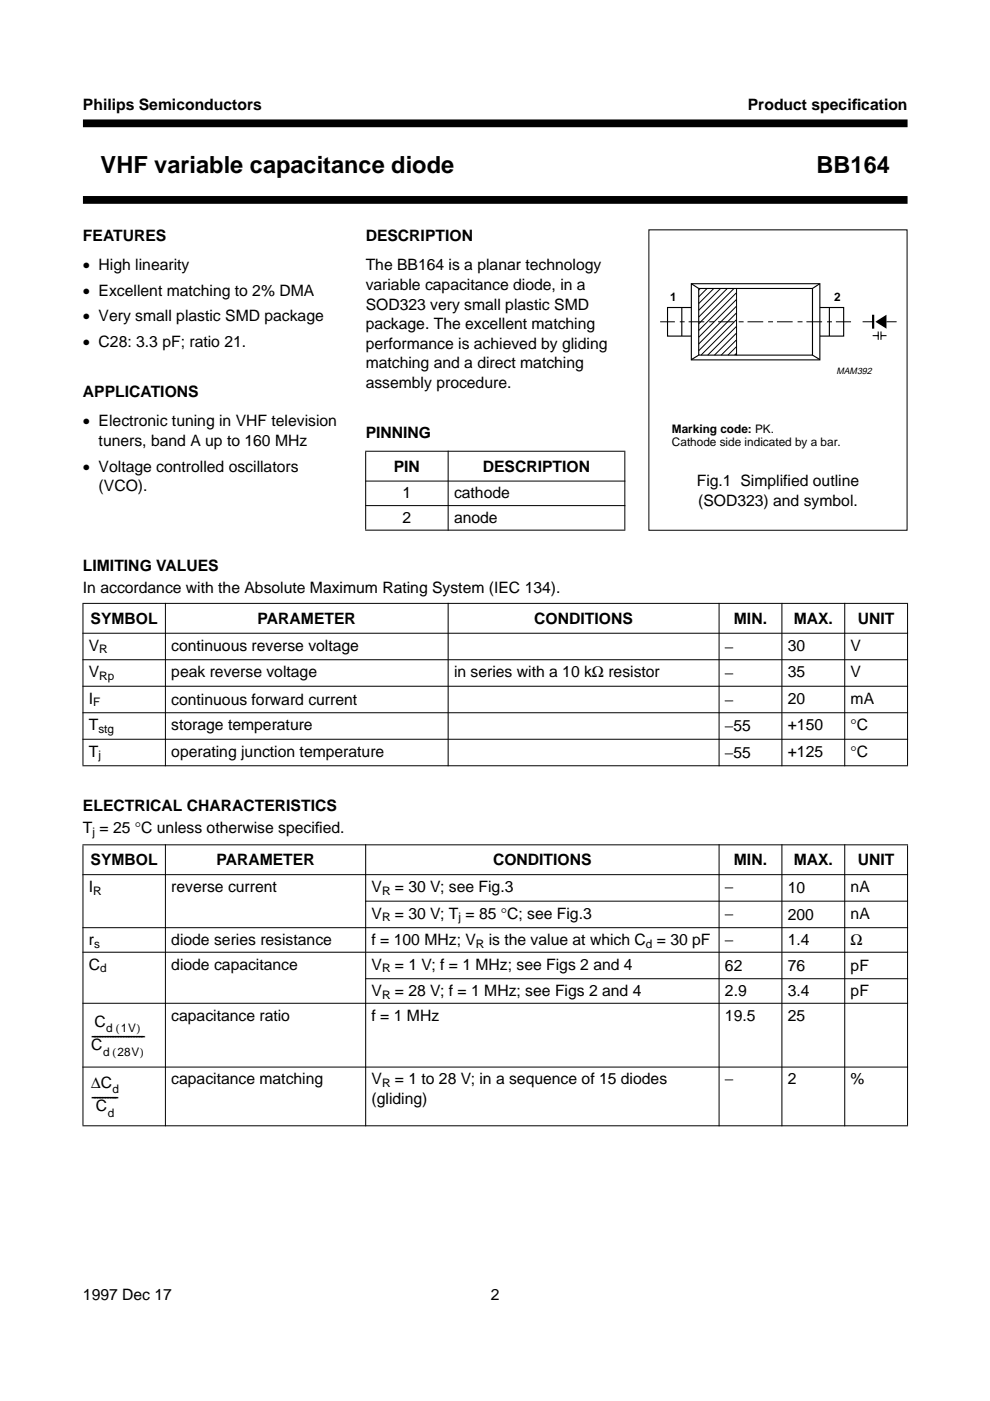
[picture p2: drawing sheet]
<svg xmlns="http://www.w3.org/2000/svg" width="210mm" height="297mm" viewBox="0 0 210 297" stroke-linecap="round" stroke-linejoin="round" font-family="sans-serif">
<defs><g id="words">
<g font-size="5">
<text x="21.3" y="36.6">VHF variable capacitance diode</text>
<text x="173.1" y="36.6">BB164</text>
</g>
<g font-size="3.3">
<text x="17.6" y="23.4">Philips Semiconductors</text>
<text x="158.6" y="23.4">Product specif</text>
<text x="180.6" y="23.4">ication</text>
<text x="17.6" y="51.1">FEATURES</text>
<text x="77.5" y="51.1">DESCRIPTION</text>
<text x="17.6" y="57.3">• High linearity</text>
<text x="77.5" y="57.3">The BB164 is a planar technology</text>
<text x="17.6" y="62.7">• Excellent matching to 2% DMA</text>
<text x="77.5" y="61.5">variable capacitance diode, in a</text>
<text x="77.5" y="65.6">SOD323 very small plastic SMD</text>
<text x="17.6" y="68.1">• Very small plastic SMD package</text>
<text x="77.5" y="69.8">package. The excellent matching</text>
<text x="17.6" y="73.5">• C28: 3.3 pF; ratio 21.</text>
<text x="77.5" y="74">performance is achieved by gliding</text>
<text x="77.5" y="78.1">matching and a direct matching</text>
<text x="77.5" y="82.3">assembly procedure.</text>
<text x="17.6" y="84.1">APPLICATIONS</text>
<text x="17.6" y="90.4">• Electronic tuning in VHF television</text>
<text x="20.9" y="94.6">tuners, band A up to 160 MHz</text>
<text x="77.5" y="92.9">PINNING</text>
<text x="17.6" y="100">• Voltage controlled oscillators</text>
<text x="83.5" y="100">PIN</text>
<text x="102.4" y="100">DESCRIPTION</text>
<text x="20.9" y="104.1">(VCO).</text>
<text x="85.3" y="105.7">1</text>
<text x="96.3" y="105.7">cathode</text>
<text x="147.7" y="103.1">Fig.1 Simplified outline</text>
<text x="148" y="107.3">(SOD323) and symbol.</text>
<text x="85.3" y="110.9">2</text>
<text x="96.3" y="110.9">anode</text>
<text x="17.6" y="121">LIMITING VALUES</text>
<text x="17.6" y="125.8">In accordance with the Absolute Maximum Rating System (IEC 134).</text>
<text x="18.8" y="137.9">V</text>
<text x="19.2" y="132.2">SYMBOL</text>
<text x="36.3" y="137.9">continuous reverse voltage</text>
<text x="54.6" y="132.2">PARAMETER</text>
<text x="113.3" y="132.2">CONDITIONS</text>
<text x="155.6" y="132.2">MIN.</text>
<text x="167" y="137.9">30</text>
<text x="168.3" y="132.2">MAX.</text>
<text x="180.4" y="137.9">V</text>
<text x="181.9" y="132.2">UNIT</text>
<text x="18.8" y="143.6">V</text>
<text x="36.3" y="143.6">peak reverse voltage</text>
<text x="96.3" y="143.6">in series with a 10 kΩ resistor</text>
<text x="153.7" y="138.1">−</text>
<text x="153.7" y="143.8">−</text>
<text x="167" y="143.6">35</text>
<text x="180.4" y="143.6">V</text>
<text x="18.8" y="149.2">I</text>
<text x="36.3" y="149.4">continuous forward current</text>
<text x="153.7" y="149.4">−</text>
<text x="167" y="149.2">20</text>
<text x="180.4" y="149.2">mA</text>
<text x="18.8" y="154.8">T</text>
<text x="36.3" y="154.8">storage temperature</text>
<text x="153.7" y="155">−55</text>
<text x="167" y="154.8">+150</text>
<text x="180.4" y="154.8">°C</text>
<text x="18.8" y="160.4">T</text>
<text x="36.3" y="160.4">operating junction temperature</text>
<text x="153.7" y="160.6">−55</text>
<text x="167" y="160.4">+125</text>
<text x="180.4" y="160.4">°C</text>
<text x="17.6" y="171.9">ELECTRICAL CHARACTERISTICS</text>
<text x="17.6" y="176.6">T = 25 °C unless otherwise specif</text>
<text x="66.8" y="176.6">ied.</text>
<text x="19.2" y="183.4">SYMBOL</text>
<text x="45.9" y="183.4">PARAMETER</text>
<text x="104.5" y="183.4">CONDITIONS</text>
<text x="155.6" y="183.4">MIN.</text>
<text x="168.3" y="183.4">MAX.</text>
<text x="181.9" y="183.4">UNIT</text>
<text x="18.8" y="189.1">I</text>
<text x="36.3" y="189.1">reverse current</text>
<text x="78.8" y="189.1">V</text>
<text x="83.7" y="189.1">= 30 V; see Fig.3</text>
<text x="153.7" y="189.1">−</text>
<text x="167" y="189.3">10</text>
<text x="180.4" y="189.1">nA</text>
<text x="78.8" y="194.7">V</text>
<text x="83.7" y="194.7">= 30 V; T = 85 °C; see Fig.3</text>
<text x="153.7" y="194.7">−</text>
<text x="167" y="195">200</text>
<text x="180.4" y="194.7">nA</text>
<text x="18.8" y="200.4">r</text>
<text x="36.3" y="200.4">diode series resistance</text>
<text x="78.8" y="200.4">f = 100 MHz; V</text>
<text x="103.6" y="200.4">is the value at which C = 30 pF</text>
<text x="153.7" y="200.4">−</text>
<text x="167" y="200.4">1.4</text>
<text x="180.4" y="200.4">Ω</text>
<text x="18.8" y="205.6">C</text>
<text x="36.3" y="205.6">diode capacitance</text>
<text x="78.8" y="205.6">V</text>
<text x="83.7" y="205.6">= 1 V; f = 1 MHz; see Figs 2 and 4</text>
<text x="153.7" y="205.8">62</text>
<text x="167" y="205.8">76</text>
<text x="180.4" y="205.8">pF</text>
<text x="78.8" y="211.2">V</text>
<text x="83.7" y="211.2">= 28 V; f = 1 MHz; see Figs 2 and 4</text>
<text x="153.7" y="211.2">2.9</text>
<text x="167" y="211.2">3.4</text>
<text x="180.4" y="211.2">pF</text>
<text x="19.3" y="220.6">--------------------</text>
<text x="20" y="217.7">C</text>
<text x="36.3" y="216.4">capacitance ratio</text>
<text x="78.8" y="216.4">f = 1 MHz</text>
<text x="153.7" y="216.4">19.5</text>
<text x="167" y="216.4">25</text>
<text x="19.3" y="222.7">C</text>
<text x="19.3" y="230.6">∆C</text>
<text x="19.3" y="233.6">----------</text>
<text x="36.3" y="229.9">capacitance matching</text>
<text x="78.8" y="229.9">V</text>
<text x="83.7" y="229.9">= 1 to 28 V; in a sequence of 15 diodes</text>
<text x="153.7" y="229.9">−</text>
<text x="167" y="229.9">2</text>
<text x="180.4" y="229.9">%</text>
<text x="20.3" y="235.6">C</text>
<text x="78.8" y="234.1">(gliding)</text>
<text x="17.6" y="275.6">1997 Dec 17</text>
<text x="104.1" y="275.6">2</text>
</g>
<g font-size="2.5">
<text x="142.1" y="63.8">1</text>
<text x="176.8" y="63.8">2</text>
<text x="142.5" y="91.7">Marking code: PK.</text>
<text x="142.5" y="94.6">Cathode side indicated by a bar.</text>
<text x="21.1" y="138.5">R</text>
<text x="19.8" y="149.8">F</text>
<text x="21.1" y="144.2">Rp</text>
<text x="20.9" y="155.4">stg</text>
<text x="20.9" y="161">j</text>
<text x="19.6" y="177.2">j</text>
<text x="19.8" y="189.7">R</text>
<text x="81" y="189.7">R</text>
<text x="81" y="195.3">R</text>
<text x="97.2" y="195.3">j</text>
<text x="19.9" y="201">s</text>
<text x="100.9" y="201">R</text>
<text x="136.9" y="201">d</text>
<text x="21.2" y="206.2">d</text>
<text x="81" y="206.2">R</text>
<text x="81" y="211.8">R</text>
<text x="22.5" y="218.8">d 1V)</text>
<text x="24.5" y="218.8">(</text>
<text x="21.9" y="223.9">d 28V)</text>
<text x="23.8" y="223.9">(</text>
<text x="23.9" y="231.8">d</text>
<text x="81" y="230.5">R</text>
<text x="22.9" y="236.8">d</text>
</g>
<text font-size="2.1" fill="#fff" x="138.6" y="62.4">handbook, 2 columns</text>
<text font-size="1.9" x="177.3" y="79.2">MAM392</text>
</g></defs>
<path d="M17.6 26.2h174.8M17.6 42.4h174.8" fill="none" stroke="#000" stroke-width="1.7" stroke-linecap="butt"/>
<path d="M77.4 95.7h55.2zM77.5 95.8v16.5zM95 95.6v16.9zM132.5 95.8v16.5zM77.4 102h55.2zM77.4 107.2h55.2zM77.4 112.4h55.2z" fill="#000" stroke="#000" stroke-width=".21"/>
<g fill="#fff">
<path d="M142.5 100.9h44.9v11.6h-44.9z" fill-rule="evenodd"/>
<path d="M142.5 90h42.6v5h-42.6z" fill-rule="evenodd"/>
</g>
<path d="M137.4 60.1h54.9v7.1h-54.9z" fill="#fff"/>
<path d="M141.5 65.2h37.4v6.1h-37.4z" fill="none" stroke="#000" stroke-width=".24"/>
<g fill="#fff" stroke="#000" stroke-width=".24">
<path d="M146.6 60.2h27.2v16.1h-27.2z"/>
<path d="M148.1 61.2h24.2v14.1h-24.2z"/>
</g>
<g fill="none" stroke="#000" stroke-width=".21">
<path d="M137.6 48.7h54.7v63.7h-54.7zM148.5 61.2l-.4 .3M149.9 61.2l-1.8 1.7M151.3 61.2l-3.2 3.2M152.8 61.2l-4.7 4.6M154.2 61.2l-6.1 6M155.6 61.2l-7.5 7.4M156.1 74.9l-.3 .4M156.1 73.5l-1.8 1.8M156.1 72.1l-3.2 3.2M156.1 70.7l-4.6 4.6M156.1 69.2l-6 6.1"/>
<path d="M156.1 67.8l-7.5 7.5M156.1 66.4l-8 8M156.1 65l-8 7.9M156.1 63.5l-8 8M156.1 62.1l-8 8M156.2 61.2v14.1M182.9 68.2h2.2M187.9 68.2h2.2"/>
</g>
<path d="M140 68.2h40.4" fill="none" stroke="#000" stroke-width=".21" stroke-dasharray="3.3 1 1 .8" stroke-dashoffset=".2" stroke-linecap="butt"/>
<path d="M144.6 65.2v6.1M146.6 60.2l1.5 1M148.1 75.3l-1.5 1M172.3 75.3l1.5 .9M173.7 60.2l-1.4 1M175.8 65.2v6.1" fill="none" stroke="#000" stroke-width=".24"/>
<path d="M185.6 68.2l2.4-1.5v3z" fill="#000"/>
<path d="M185.1 66.7v3" fill="none" stroke="#000" stroke-width=".47"/>
<path d="M185 71.2h1.2M186.2 70.3v1.7M186.8 71.2h1.2M186.8 70.3v1.7" fill="none" stroke="#000" stroke-width=".23"/>
<g fill="#000" stroke="#000" stroke-width=".21">
<path d="M17.5 127.9h175zM17.5 134.3h175zM17.5 139.9h175zM17.5 145.5h175zM17.5 151.1h175zM17.5 156.7h175zM17.6 128v34.3zM35.1 127.8v34.7zM95 127.8v34.7zM152.5 127.8v34.7zM165.8 127.8v34.7zM179.1 127.8v34.7z"/>
<path d="M192.4 128v34.3zM17.5 162.4h175zM17.5 179.1h175zM17.5 185.4h175zM77.4 191.1h115.1zM17.5 196.7h175zM17.5 201.9h175zM77.4 207.5h115.1zM17.5 212.7h175zM17.6 179.2v59.4zM35.1 179v59.8zM77.5 179v59.8z"/>
<path d="M152.5 179v59.8zM165.8 179v59.8zM179.1 179v59.8zM192.4 179.2v59.4zM17.5 226.2h175zM17.5 238.7h175z"/>
</g>
<use href="#words"/>
</svg>
